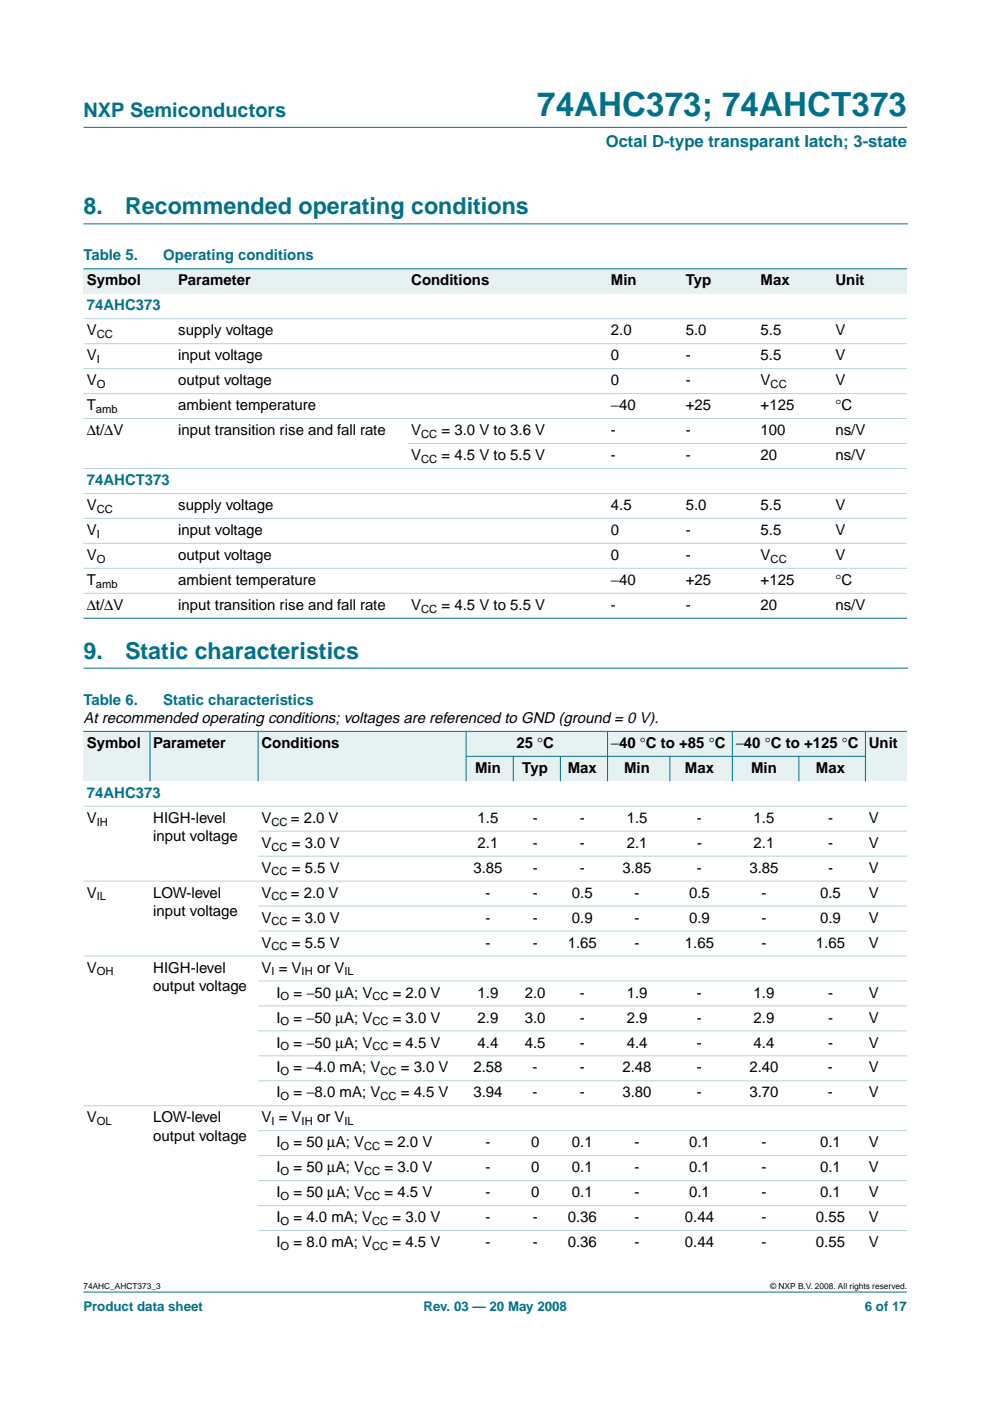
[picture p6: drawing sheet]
<svg xmlns="http://www.w3.org/2000/svg" width="210mm" height="297mm" viewBox="0 0 210 297" stroke-linecap="round" stroke-linejoin="round" font-family="sans-serif">
<defs><g id="words">
<text font-size="7.1" fill="#00708a" x="113.9" y="24.7">74AHC373; 74AHCT373</text>
<g font-size="4.9" fill="#00708a">
<text x="17.7" y="45.5">8.</text>
<text x="26.5" y="45.5">Recommended operating conditions</text>
<text x="17.7" y="139.7">9.</text>
<text x="26.5" y="139.7">Static characteristics</text>
</g>
<text font-size="4.2" fill="#00708a" x="17.7" y="24.9">NXP Semiconductors</text>
<text font-size="3.5" fill="#00708a" x="128.4" y="31.1">Octal D-type transparant latch; 3-state</text>
<g font-size="3.2" fill="#00708a">
<text x="17.7" y="55.2">Table 5.</text>
<text x="34.6" y="55.2">Operating conditions</text>
<text x="18.4" y="65.8">74AHC373</text>
<text x="18.4" y="102.9">74AHCT373</text>
<text x="17.7" y="149.4">Table 6.</text>
<text x="34.6" y="149.4">Static characteristics</text>
<text x="18.4" y="169.2">74AHC373</text>
</g>
<g font-size="3.2">
<text x="18.4" y="60.5">Symbol</text>
<text x="37.8" y="60.5">Parameter</text>
<text x="87.2" y="60.5">Conditions</text>
<text x="129.5" y="60.5">Min</text>
<text x="145.4" y="60.5">Typ</text>
<text x="161.3" y="60.5">Max</text>
<text x="177.1" y="60.5">Unit</text>
<text x="18.4" y="71.1">V</text>
<text x="37.8" y="71.1">supply voltage</text>
<text x="129.5" y="71.1">2.0</text>
<text x="145.4" y="71.1">5.0</text>
<text x="161.3" y="71.1">5.5</text>
<text x="177.1" y="71.1">V</text>
<text x="18.4" y="76.4">V</text>
<text x="37.8" y="76.4">input voltage</text>
<text x="129.5" y="76.4">0</text>
<text x="145.4" y="76.4">-</text>
<text x="161.3" y="76.4">5.5</text>
<text x="177.1" y="76.4">V</text>
<text x="18.4" y="81.7">V</text>
<text x="37.8" y="81.7">output voltage</text>
<text x="129.5" y="81.7">0</text>
<text x="145.4" y="81.7">-</text>
<text x="161.3" y="81.7">V</text>
<text x="177.1" y="81.7">V</text>
<text x="18.4" y="87">T</text>
<text x="37.8" y="87">ambient temperature</text>
<text x="129.5" y="87">−40</text>
<text x="145.4" y="87">+25</text>
<text x="161.3" y="87">+125</text>
<text x="177.1" y="87">°C</text>
<text x="18.4" y="92.3">∆t/∆V</text>
<text x="37.8" y="92.3">input transition rise and fall rate</text>
<text x="87.2" y="92.3">V</text>
<text x="93.6" y="92.3">= 3.0 V to 3.6 V</text>
<text x="129.5" y="92.3">-</text>
<text x="145.4" y="92.3">-</text>
<text x="161.3" y="92.3">100</text>
<text x="177.1" y="92.3">ns/V</text>
<text x="87.2" y="97.6">V</text>
<text x="93.6" y="97.6">= 4.5 V to 5.5 V</text>
<text x="129.5" y="97.6">-</text>
<text x="145.4" y="97.6">-</text>
<text x="161.3" y="97.6">20</text>
<text x="177.1" y="97.6">ns/V</text>
<text x="18.4" y="108.1">V</text>
<text x="18.4" y="113.4">V</text>
<text x="37.8" y="108.1">supply voltage</text>
<text x="37.8" y="113.4">input voltage</text>
<text x="129.5" y="108.1">4.5</text>
<text x="129.5" y="113.4">0</text>
<text x="145.4" y="108.1">5.0</text>
<text x="145.4" y="113.4">-</text>
<text x="161.3" y="108.1">5.5</text>
<text x="161.3" y="113.4">5.5</text>
<text x="177.1" y="108.1">V</text>
<text x="177.1" y="113.4">V</text>
<text x="18.4" y="118.7">V</text>
<text x="37.8" y="118.7">output voltage</text>
<text x="129.5" y="118.7">0</text>
<text x="145.4" y="118.7">-</text>
<text x="161.3" y="118.7">V</text>
<text x="177.1" y="118.7">V</text>
<text x="18.4" y="124">T</text>
<text x="37.8" y="124">ambient temperature</text>
<text x="129.5" y="124">−40</text>
<text x="145.4" y="124">+25</text>
<text x="161.3" y="124">+125</text>
<text x="177.1" y="124">°C</text>
<text x="18.4" y="129.3">∆t/∆V</text>
<text x="37.8" y="129.3">input transition rise and fall rate</text>
<text x="87.2" y="129.3">V</text>
<text x="93.6" y="129.3">= 4.5 V to 5.5 V</text>
<text x="129.5" y="129.3">-</text>
<text x="145.4" y="129.3">-</text>
<text x="161.3" y="129.3">20</text>
<text x="177.1" y="129.3">ns/V</text>
<text x="17.7" y="153.3">At recommended operating conditions; voltages are referenced to GND (ground = 0 V).</text>
<text x="18.4" y="158.6">Symbol</text>
<text x="32.5" y="158.6">Parameter</text>
<text x="55.4" y="158.6">Conditions</text>
<text x="109.5" y="158.6">25 °C</text>
<text x="129.5" y="158.6">−40 °C to +85 °C</text>
<text x="156" y="158.6">−40 °C to +125 °C</text>
<text x="184.2" y="158.6">Unit</text>
<text x="100.7" y="163.9">Min</text>
<text x="110.7" y="163.9">Typ</text>
<text x="120.4" y="163.9">Max</text>
<text x="132.3" y="163.9">Min</text>
<text x="145.2" y="163.9">Max</text>
<text x="159.2" y="163.9">Min</text>
<text x="173" y="163.9">Max</text>
<text x="18.4" y="174.5">V</text>
<text x="32.5" y="174.5">HIGH-level</text>
<text x="32.5" y="178.3">input voltage</text>
<text x="55.4" y="174.5">V</text>
<text x="55.4" y="179.8">V</text>
<text x="61.7" y="174.5">= 2.0 V</text>
<text x="61.9" y="179.8">= 3.0 V</text>
<text x="101.3" y="174.5">1.5</text>
<text x="101.3" y="179.8">2.1</text>
<text x="112.9" y="174.5">-</text>
<text x="112.9" y="179.8">-</text>
<text x="122.9" y="174.5">-</text>
<text x="122.9" y="179.8">-</text>
<text x="132.9" y="174.5">1.5</text>
<text x="132.9" y="179.8">2.1</text>
<text x="147.8" y="174.5">-</text>
<text x="147.8" y="179.8">-</text>
<text x="159.8" y="174.5">1.5</text>
<text x="159.8" y="179.8">2.1</text>
<text x="175.6" y="174.5">-</text>
<text x="175.6" y="179.8">-</text>
<text x="184.2" y="174.5">V</text>
<text x="184.2" y="179.8">V</text>
<text x="55.4" y="185">V</text>
<text x="61.9" y="185">= 5.5 V</text>
<text x="100.4" y="185">3.85</text>
<text x="112.9" y="185">-</text>
<text x="122.9" y="185">-</text>
<text x="132" y="185">3.85</text>
<text x="147.8" y="185">-</text>
<text x="158.9" y="185">3.85</text>
<text x="175.6" y="185">-</text>
<text x="184.2" y="185">V</text>
<text x="18.4" y="190.3">V</text>
<text x="32.5" y="190.3">LOW-level</text>
<text x="55.4" y="190.3">V</text>
<text x="61.7" y="190.3">= 2.0 V</text>
<text x="102.9" y="190.3">-</text>
<text x="112.9" y="190.3">-</text>
<text x="121.3" y="190.3">0.5</text>
<text x="134.5" y="190.3">-</text>
<text x="146.1" y="190.3">0.5</text>
<text x="161.4" y="190.3">-</text>
<text x="173.9" y="190.3">0.5</text>
<text x="184.2" y="190.3">V</text>
<text x="32.5" y="194.2">input voltage</text>
<text x="55.4" y="195.6">V</text>
<text x="61.9" y="195.6">= 3.0 V</text>
<text x="102.9" y="195.6">-</text>
<text x="112.9" y="195.6">-</text>
<text x="121.3" y="195.6">0.9</text>
<text x="134.6" y="195.6">-</text>
<text x="146.1" y="195.6">0.9</text>
<text x="161.4" y="195.6">-</text>
<text x="173.9" y="195.6">0.9</text>
<text x="184.2" y="195.6">V</text>
<text x="55.4" y="200.9">V</text>
<text x="61.9" y="200.9">= 5.5 V</text>
<text x="102.9" y="200.9">-</text>
<text x="112.9" y="200.9">-</text>
<text x="120.4" y="200.9">1.65</text>
<text x="134.6" y="200.9">-</text>
<text x="145.2" y="200.9">1.65</text>
<text x="161.4" y="200.9">-</text>
<text x="173" y="200.9">1.65</text>
<text x="184.2" y="200.9">V</text>
<text x="18.4" y="206.2">V</text>
<text x="32.5" y="206.2">HIGH-level</text>
<text x="55.4" y="206.2">V = V</text>
<text x="67.2" y="206.2">or V</text>
<text x="32.5" y="210.1">output voltage</text>
<text x="58.6" y="211.5">I</text>
<text x="62.2" y="211.5">= −50 µA; V</text>
<text x="83.3" y="211.5">= 2.0 V</text>
<text x="101.3" y="211.5">1.9</text>
<text x="111.3" y="211.5">2.0</text>
<text x="122.9" y="211.5">-</text>
<text x="132.9" y="211.5">1.9</text>
<text x="147.8" y="211.5">-</text>
<text x="159.8" y="211.5">1.9</text>
<text x="175.6" y="211.5">-</text>
<text x="184.2" y="211.5">V</text>
<text x="58.6" y="216.8">I</text>
<text x="62.2" y="216.8">= −50 µA; V</text>
<text x="83.3" y="216.8">= 3.0 V</text>
<text x="101.3" y="216.8">2.9</text>
<text x="111.3" y="216.8">3.0</text>
<text x="122.9" y="216.8">-</text>
<text x="132.9" y="216.8">2.9</text>
<text x="147.8" y="216.8">-</text>
<text x="159.8" y="216.8">2.9</text>
<text x="175.6" y="216.8">-</text>
<text x="184.2" y="216.8">V</text>
<text x="58.6" y="222.1">I</text>
<text x="58.6" y="227.4">I</text>
<text x="62.2" y="222.1">= −50 µA; V</text>
<text x="62.2" y="227.4">= −4.0 mA; V</text>
<text x="83.3" y="222.1">= 4.5 V</text>
<text x="85" y="227.4">= 3.0 V</text>
<text x="100.4" y="227.4">2.58</text>
<text x="101.3" y="222.1">4.4</text>
<text x="111.3" y="222.1">4.5</text>
<text x="112.9" y="227.4">-</text>
<text x="122.9" y="227.4">-</text>
<text x="122.9" y="222.1">-</text>
<text x="132" y="227.4">2.48</text>
<text x="132.9" y="222.1">4.4</text>
<text x="147.8" y="227.4">-</text>
<text x="147.8" y="222.1">-</text>
<text x="158.9" y="227.4">2.40</text>
<text x="159.8" y="222.1">4.4</text>
<text x="175.6" y="227.4">-</text>
<text x="175.6" y="222.1">-</text>
<text x="184.2" y="227.4">V</text>
<text x="184.2" y="222.1">V</text>
<text x="58.6" y="232.7">I</text>
<text x="62.2" y="232.7">= −8.0 mA; V</text>
<text x="85" y="232.7">= 4.5 V</text>
<text x="100.4" y="232.7">3.94</text>
<text x="112.9" y="232.7">-</text>
<text x="122.9" y="232.7">-</text>
<text x="132" y="232.7">3.80</text>
<text x="147.8" y="232.7">-</text>
<text x="158.9" y="232.7">3.70</text>
<text x="175.6" y="232.7">-</text>
<text x="184.2" y="232.7">V</text>
<text x="18.4" y="238">V</text>
<text x="32.5" y="238">LOW-level</text>
<text x="55.4" y="238">V = V</text>
<text x="67.2" y="238">or V</text>
<text x="32.5" y="241.8">output voltage</text>
<text x="58.6" y="243.3">I</text>
<text x="62.2" y="243.3">= 50 µA; V</text>
<text x="81.5" y="243.3">= 2.0 V</text>
<text x="102.9" y="243.3">-</text>
<text x="112.6" y="243.3">0</text>
<text x="121.3" y="243.3">0.1</text>
<text x="134.5" y="243.3">-</text>
<text x="146.1" y="243.3">0.1</text>
<text x="161.4" y="243.3">-</text>
<text x="173.9" y="243.3">0.1</text>
<text x="184.2" y="243.3">V</text>
<text x="58.6" y="248.5">I</text>
<text x="62.2" y="248.5">= 50 µA; V</text>
<text x="81.5" y="248.5">= 3.0 V</text>
<text x="102.9" y="248.5">-</text>
<text x="112.6" y="248.5">0</text>
<text x="121.3" y="248.5">0.1</text>
<text x="134.5" y="248.5">-</text>
<text x="146.1" y="248.5">0.1</text>
<text x="161.4" y="248.5">-</text>
<text x="173.9" y="248.5">0.1</text>
<text x="184.2" y="248.5">V</text>
<text x="58.6" y="253.8">I</text>
<text x="62.2" y="253.8">= 50 µA; V</text>
<text x="81.5" y="253.8">= 4.5 V</text>
<text x="102.9" y="253.8">-</text>
<text x="112.6" y="253.8">0</text>
<text x="121.3" y="253.8">0.1</text>
<text x="134.5" y="253.8">-</text>
<text x="146.1" y="253.8">0.1</text>
<text x="161.4" y="253.8">-</text>
<text x="173.9" y="253.8">0.1</text>
<text x="184.2" y="253.8">V</text>
<text x="58.6" y="259.1">I</text>
<text x="62.2" y="259.1">= 4.0 mA; V</text>
<text x="83.2" y="259.1">= 3.0 V</text>
<text x="102.9" y="259.1">-</text>
<text x="112.9" y="259.1">-</text>
<text x="120.4" y="259.1">0.36</text>
<text x="134.5" y="259.1">-</text>
<text x="145.2" y="259.1">0.44</text>
<text x="161.4" y="259.1">-</text>
<text x="173" y="259.1">0.55</text>
<text x="184.2" y="259.1">V</text>
<text x="58.6" y="264.4">I</text>
<text x="62.2" y="264.4">= 8.0 mA; V</text>
<text x="83.2" y="264.4">= 4.5 V</text>
<text x="102.9" y="264.4">-</text>
<text x="112.9" y="264.4">-</text>
<text x="120.4" y="264.4">0.36</text>
<text x="134.5" y="264.4">-</text>
<text x="145.2" y="264.4">0.44</text>
<text x="161.4" y="264.4">-</text>
<text x="173" y="264.4">0.55</text>
<text x="184.2" y="264.4">V</text>
</g>
<g font-size="2.8" fill="#00708a">
<text x="17.7" y="278">Product data sheet</text>
<text x="89.8" y="278">Rev. 03 — 20 May 2008</text>
<text x="183.4" y="278">6 of 17</text>
</g>
<g font-size="2.4">
<text x="20.5" y="71.7">CC</text>
<text x="20.5" y="77">I</text>
<text x="20.5" y="82.3">O</text>
<text x="163.4" y="82.3">CC</text>
<text x="20.3" y="87.5">amb</text>
<text x="89.3" y="92.8">CC</text>
<text x="89.3" y="98.1">CC</text>
<text x="20.5" y="108.7">CC</text>
<text x="20.5" y="114">I</text>
<text x="20.5" y="119.3">O</text>
<text x="163.4" y="119.3">CC</text>
<text x="20.3" y="124.6">amb</text>
<text x="89.3" y="129.9">CC</text>
<text x="20.5" y="175">IH</text>
<text x="57.6" y="175">CC</text>
<text x="57.6" y="180.3">CC</text>
<text x="57.6" y="185.6">CC</text>
<text x="20.5" y="190.9">IL</text>
<text x="57.6" y="190.9">CC</text>
<text x="57.6" y="196.2">CC</text>
<text x="57.6" y="201.5">CC</text>
<text x="20.5" y="206.8">OH</text>
<text x="57.6" y="206.8">I</text>
<text x="64" y="206.8">IH</text>
<text x="73" y="206.8">IL</text>
<text x="59.5" y="212.1">O</text>
<text x="79" y="212.1">CC</text>
<text x="59.5" y="217.4">O</text>
<text x="79" y="217.4">CC</text>
<text x="59.5" y="222.7">O</text>
<text x="59.5" y="228">O</text>
<text x="79" y="222.7">CC</text>
<text x="80.6" y="228">CC</text>
<text x="59.5" y="233.2">O</text>
<text x="80.6" y="233.2">CC</text>
<text x="20.5" y="238.5">OL</text>
<text x="57.6" y="238.5">I</text>
<text x="64" y="238.5">IH</text>
<text x="73" y="238.5">IL</text>
<text x="59.5" y="243.8">O</text>
<text x="77.2" y="243.8">CC</text>
<text x="59.5" y="249.1">O</text>
<text x="77.2" y="249.1">CC</text>
<text x="59.5" y="254.4">O</text>
<text x="77.2" y="254.4">CC</text>
<text x="59.5" y="259.7">O</text>
<text x="78.9" y="259.7">CC</text>
<text x="59.5" y="265">O</text>
<text x="78.9" y="265">CC</text>
</g>
<g font-size="1.8">
<text x="17.7" y="273.4">74AHC_AHCT373_3</text>
<text x="163.3" y="273.4">© NXP B.V. 2008. All rights reserved.</text>
</g>
</g></defs>
<g fill="#00708a" stroke="#00708a" stroke-width=".21">
<path d="M17.7 273.9h174.6z"/>
<path d="M17.7 27h174.6z"/>
</g>
<path d="M17.7 47.5h174.7M17.7 141.7h174.7" fill="none" stroke="#00708a" stroke-width=".21"/>
<g fill="#e6f2f2">
<path d="M17.7 57h19.4v5.3h-19.4z" fill-rule="evenodd"/>
<path d="M37.1 57h49.4v5.3h-49.4z" fill-rule="evenodd"/>
<path d="M86.5 57h37v5.3h-37z" fill-rule="evenodd"/>
<path d="M123.5 57h5.3v5.3h-5.3z" fill-rule="evenodd"/>
<path d="M128.8 57h15.9v5.3h-15.9z" fill-rule="evenodd"/>
<path d="M144.7 57h15.9v5.3h-15.9z" fill-rule="evenodd"/>
<path d="M160.6 57h15.8v5.3h-15.8z" fill-rule="evenodd"/>
<path d="M176.4 57h15.9v5.3h-15.9z" fill-rule="evenodd"/>
</g>
<g fill="#00708a" stroke="#00708a" stroke-width=".21">
<path d="M17.7 57h174.6z"/>
<path d="M17.7 131.1h174.6z"/>
</g>
<g fill="#b3d4db" stroke="#b3d4db" stroke-width=".21">
<path d="M17.7 67.6h174.6z"/>
<path d="M17.7 72.9h174.6z"/>
<path d="M17.7 78.2h174.6z"/>
<path d="M17.7 83.4h174.6z"/>
<path d="M17.7 88.7h174.6z"/>
<path d="M86.5 94h105.8z"/>
<path d="M17.7 99.3h174.6z"/>
<path d="M17.7 104.6h174.6z"/>
<path d="M17.7 109.9h174.6z"/>
<path d="M17.7 115.2h174.6z"/>
<path d="M17.7 120.5h174.6z"/>
<path d="M17.7 125.8h174.6z"/>
</g>
<g fill="#e6f2f2">
<path d="M17.7 155.1h14.1v10.5h-14.1z" fill-rule="evenodd"/>
<path d="M31.8 155.1h22.9v10.5h-22.9z" fill-rule="evenodd"/>
<path d="M54.7 155.1h44.1v10.5h-44.1z" fill-rule="evenodd"/>
<path d="M98.8 155.1h30v5.3h-30z" fill-rule="evenodd"/>
<path d="M128.8 155.1h26.5v5.3h-26.5z" fill-rule="evenodd"/>
<path d="M155.3 155.1h28.2v5.3h-28.2z" fill-rule="evenodd"/>
<path d="M183.5 155.1h8.8v10.5h-8.8z" fill-rule="evenodd"/>
<path d="M98.8 160.4h10v5.2h-10z" fill-rule="evenodd"/>
<path d="M108.8 160.4h10v5.2h-10z" fill-rule="evenodd"/>
<path d="M118.8 160.4h10v5.2h-10z" fill-rule="evenodd"/>
<path d="M128.8 160.4h13.2v5.2h-13.2z" fill-rule="evenodd"/>
<path d="M142 160.4h13.3v5.2h-13.3z" fill-rule="evenodd"/>
<path d="M155.3 160.4h14.1v5.2h-14.1z" fill-rule="evenodd"/>
<path d="M169.4 160.4h14.1v5.2h-14.1z" fill-rule="evenodd"/>
</g>
<g fill="#00708a" stroke="#00708a" stroke-width=".21">
<path d="M31.8 155v10.6z"/>
<path d="M54.7 155v10.6z"/>
<path d="M98.8 155v10.6z"/>
<path d="M108.8 160.3v5.3z"/>
<path d="M118.8 160.3v5.3z"/>
<path d="M128.8 155v10.6z"/>
<path d="M142 160.3v5.3z"/>
<path d="M155.3 155v10.6z"/>
<path d="M169.4 160.3v5.3z"/>
<path d="M183.5 155v10.6z"/>
<path d="M17.7 155.1h174.6z"/>
<path d="M98.8 160.4h84.7z"/>
</g>
<g fill="#b3d4db" stroke="#b3d4db" stroke-width=".21">
<path d="M17.7 170.9h174.6z"/>
<path d="M54.7 176.2h137.6z"/>
<path d="M54.7 181.5h137.6z"/>
<path d="M17.7 186.8h174.6z"/>
<path d="M54.7 192.1h137.6z"/>
<path d="M54.7 197.4h137.6z"/>
<path d="M17.7 202.7h174.6z"/>
<path d="M54.7 208h137.6z"/>
<path d="M54.7 213.3h137.6z"/>
<path d="M54.7 218.6h137.6z"/>
<path d="M54.7 223.9h137.6z"/>
<path d="M54.7 229.1h137.6z"/>
<path d="M17.7 234.4h174.6z"/>
<path d="M54.7 239.7h137.6z"/>
<path d="M54.7 245h137.6z"/>
<path d="M54.7 250.3h137.6z"/>
<path d="M54.7 255.6h137.6z"/>
<path d="M54.7 260.9h137.6z"/>
</g>
<use href="#words"/>
</svg>
